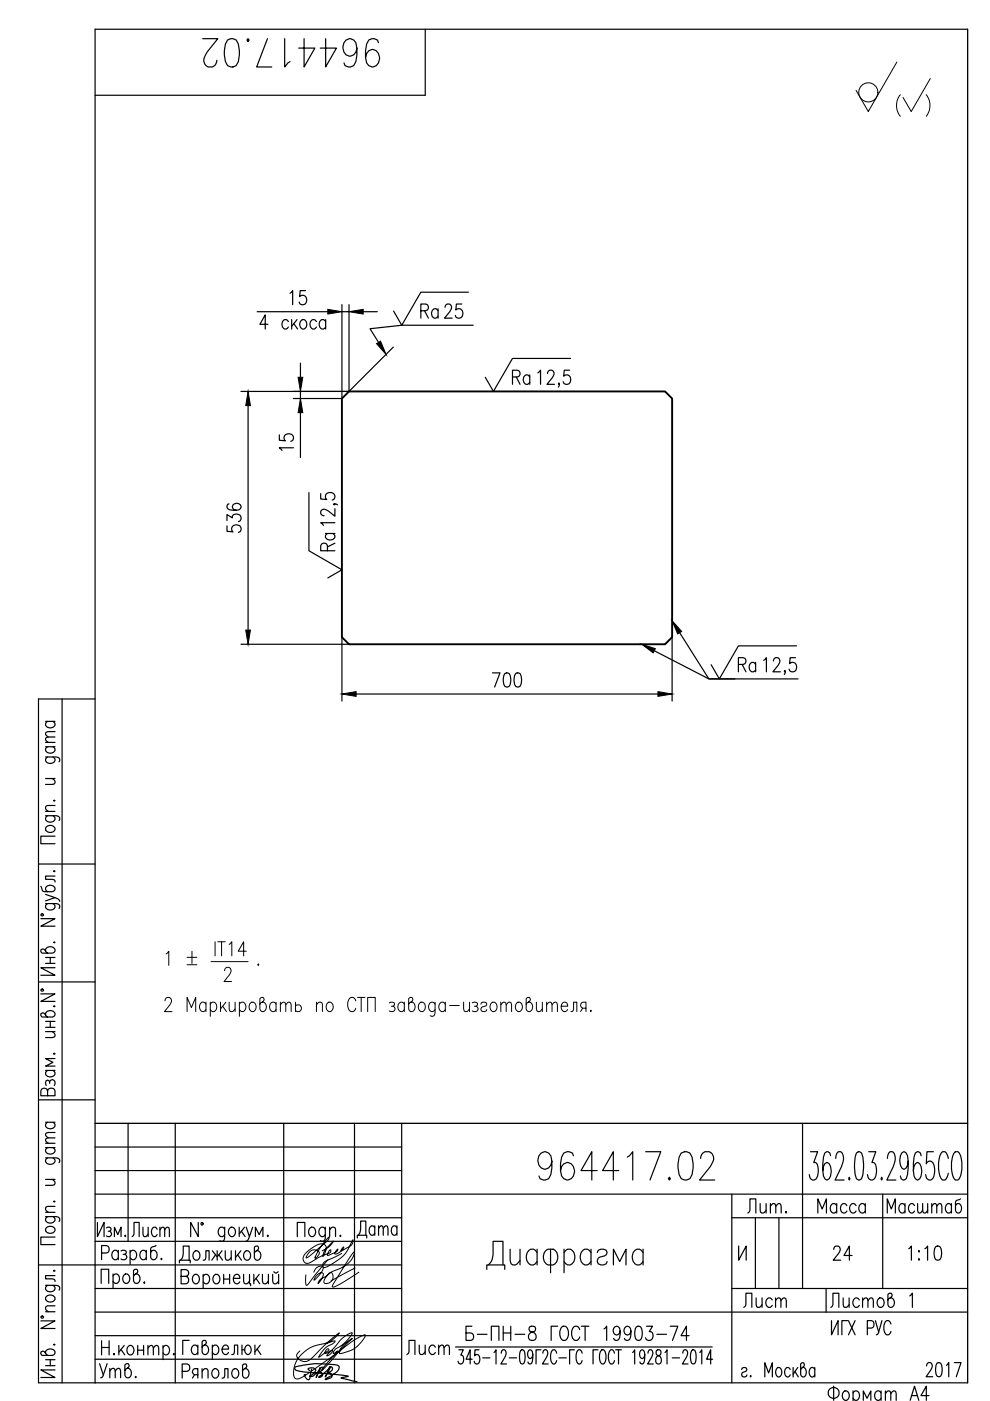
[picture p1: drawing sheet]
<svg xmlns="http://www.w3.org/2000/svg" width="210mm" height="297mm" viewBox="0 0 210 297" stroke-linecap="round" stroke-linejoin="round" font-family="sans-serif">
<defs><g id="words">
<text font-size="10.6" x="102" y="270.9">Диафрагма</text>
<g font-size="10.1">
<text x="41.6" y="15.5">964417.02</text>
<text x="112.9" y="251.5">964417.02</text>
</g>
<text font-size="8.4" x="188.7" y="25.8">( )</text>
<g font-size="6.6">
<text x="60.3" y="66">15</text>
<text x="87.8" y="68.8">Ra</text>
<text x="63.1" y="96.7" transform="rotate(-90 63.1 96.7)">15</text>
<text x="72" y="118.2" transform="rotate(-90 72 118.2)">Ra</text>
<text x="33.9" y="206">1 %%P .</text>
<text x="26.8" y="263.5">Лист</text>
<text x="157.3" y="258.6">Лит.</text>
<text x="172.2" y="258.6">Масса</text>
<text x="187" y="258.6">Масштаб</text>
<text x="175.3" y="268.5">24</text>
<text x="19.8" y="293.5">Утв.</text>
<text x="85" y="288.6">Лист</text>
</g>
<g font-size="6.2">
<text x="54" y="70.9">4 скоса</text>
<text x="107.6" y="82.5">Ra</text>
<text x="51.9" y="113.9" transform="rotate(-90 51.9 113.9)">536</text>
<text x="155.2" y="143.6">Ra</text>
<text x="103" y="146.8">700</text>
<text x="156.6" y="278.3">Лист</text>
<text x="175" y="278.3">Листов</text>
<text x="97.7" y="285.4">Б-ПН-8 ГОСТ 19903-74</text>
<text x="174.3" y="298.1">Фоpмат А4</text>
</g>
</g></defs>
<path d="M72.5 84.5l1.5-1.5h67l1.5 1.5v50.6l-1.5 1.5h-67l-1.5-1.5z" fill="none" stroke="#000" stroke-width=".4"/>
<g fill="none" stroke="#000" stroke-width=".25">
<path d="M90.2 6.2v14h-70M63.7 77v3M72.5 64.6v19.9h-10.3M72.5 66.1h1.5M74 64.6v18.4M77 66.1h3M83.4 73.6l-9.4 9.4M97.9 64.5h-1.1l-.2 1.2a.88 .88 0 0 1 1.1-.1 .88 .88 0 0 1 .4 1 .82 .82 0 0 1-.6 .9 .82 .82 0 0 1-1-.6M99.3 62h-10.1l-4 7-1.8-3M100.3 69h-15.1l-6.7 .7 1.8 2.9M116.1 79.2l.2-.6 .7-.1a.92 .92 0 0 1 .1 1.6l-1.1 1.4h1.6M120.8 78.5h-1.2l-.1 1.3a.87 .87 0 0 1 1.1-.2 .87 .87 0 0 1 .4 1 .82 .82 0 0 1-.7 .9 .82 .82 0 0 1-.9-.6"/>
<path d="M121 76h-12.3l-4.1 7-1.7-3M51.1 83h22.9M52.6 86v47.6M63.7 83v1.5M63.7 87.5v9.5M118.6 81.4l-.1 .1-.1-.1 .1-.2a.62 .62 0 0 1-.1 .9M65.5 104.4v12.4l7 4-3 1.7M68 104.7v1.1l1.3 .1a.88 .88 0 0 1-.2-1.1 .88 .88 0 0 1 1-.4 .82 .82 0 0 1 .9 .7 .82 .82 0 0 1-.6 .9M70.9 106.8l.1 .1-.1 .2-.2-.2a.63 .63 0 0 1 .9 .2M71 107.9v1.5l-1.4-1.1a.94 .94 0 0 0-1.6 .1l.1 .7 .6 .2M51.1 136.6h22.9M72.5 135.1v13.5"/>
<path d="M138.7 138l11.6 5.9h18.9M142.5 135.1v13.5M144.1 134.1l6.2 9.8h5.5M168.7 139.4h-1.2l-.1 1.3a.87 .87 0 0 1 1.1-.2 .87 .87 0 0 1 .4 1.1 .82 .82 0 0 1-.7 .8 .82 .82 0 0 1-.9-.5M168.9 136.9h-12.3l-4.1 7-1.7-3M9.7 158.3h2M9.7 157.4h2M9.7 152.9h2M10.1 158.3a.66 .66 0 0 0-.5 .6 .66 .66 0 0 0 .5 .7 .9 .9 0 0 0 1.1 0 .9 .9 0 0 0 .3-1.1l-.3-.2M10.1 152.9a.67 .67 0 0 0-.5 .7 .67 .67 0 0 0 .5 .6 1.01 1.01 0 0 0 1.6-.8l-.5-.5M11.7 156.3l-1.9 .1-.1 .4 .5 .6M11.7 155.1l-1.9 .1-.1 .5 .5 .6"/>
<path d="M13.2 148.2v145M20.2 148.2h-12v145h197v-287h-185v287M75.5 147.1h64M164 140.2l.2-.6 .7-.2a.93 .93 0 0 1 .1 1.6l-1.1 1.4h1.6M166.5 142.3l-.1 .1v-.2a.64 .64 0 0 1-.1 .8M9.7 172.9l2.7 .2 .3 .3-.2 .6M9.7 160.5l2.7 .1 .3 .3-.2 .6M9.7 172h2M9.7 165.1h2M9.8 175.4a1.06 1.06 0 0 1 1.1-.4 1.06 1.06 0 0 1 .8 .9 1.06 1.06 0 0 1-1.2 .6 1.06 1.06 0 0 1-.8-.9zM10.1 172.9l-.3 .3a.65 .65 0 0 0 .3 1 1.01 1.01 0 0 0 1.6-.8l-.5-.5M10.1 160.5l-.3 .2a.65 .65 0 0 0 .3 1.1 1.01 1.01 0 0 0 1.6-.9l-.5-.4"/>
<path d="M11.1 165.1l.6 .5-.2 .6-1.8 .1M11.4 169.7h.3l-.2 .2zM11.7 177.3h-3v1.6h3M11.7 170.8l-1.9 .1-.1 .6 .5 .5M8.2 183.2h12M8.7 194.8h3l-3 1.6h3M8.7 187.9l.4 1.1 2 .1a.64 .64 0 0 0 .6-.6 .64 .64 0 0 0-.5-.7 .91 .91 0 0 0-1.1 0 .91 .91 0 0 0-.3 1l.3 .3M8.7 193.8h.4v.3h-.4zM9.7 191.6l2.7 .1 .3 .3-.2 .6M9.7 189.6l2 .7-2 .7M10.1 191.6l-.3 .2a.65 .65 0 0 0 .3 1 1.01 1.01 0 0 0 1.6-.8l-.5-.4M11.4 199.8h.3l-.2 .1z"/>
<path d="M11.4 184.7l.1-.1 .2 .1-.2 .1zM11.7 190.3l.8 .5 .2 .3M11.7 185.7h-2v.7l1.8 .1 .2 .5M8.2 208.2h12M8.7 210.7h3l-3 1.6h3M8.7 209.8h.4v.3h-.4zM9.7 201.6a1 1 0 0 1 1-.9 1 1 0 0 1 1 .9l-.6 .5h-2.2l-.2-.4v-.3l.4-.2 .3 .1 .7 .8M9.7 215.2a1 1 0 0 1 1-.9 1 1 0 0 1 1 .9l-.6 .4h-2.2l-.2-.3v-.3l.4-.3 .3 .1 .7 .8M9.7 203h2M9.7 204.3h2M9.7 218.7h2M9.7 216.6h2"/>
<path d="M9.7 217.8h2M10.7 203v1.3M10.7 216.6v1.2M11.1 218.7l.6 .6-.2 .6-1.8 .1M11.4 213.4l.1-.2 .2 .2zM11.7 205.2h-3l3 1.6h-3M8.2 233.2h12M9.7 237.9h2M9.7 227h2M10.1 237.9a.67 .67 0 0 0-.5 .7 .67 .67 0 0 0 .5 .6 1.01 1.01 0 0 0 1.6-.8l-.5-.5M10.1 231.3a.73 .73 0 0 0-.7-.6 .73 .73 0 0 0-.7 .6v1h3v-1a.82 .82 0 0 0-.8-.6 .82 .82 0 0 0-.8 .6v1M10.1 227a.66 .66 0 0 0-.5 .6 .66 .66 0 0 0 .5 .6 .9 .9 0 0 0 1.1 .1 .9 .9 0 0 0 .3-1.1l-.3-.2"/>
<path d="M10.5 229.3a.59 .59 0 0 1 .6-.4 .59 .59 0 0 1 .6 .4l-.2 .9M10.5 229.7v-.4l-.4-.3a.73 .73 0 0 0-.3 1.2M11.4 223.4l.1-.1 .2 .1-.2 .1zM11.7 224.4h-2l1.5 .8-1.5 .8h2M20.2 238.2h185M27.2 238.2v25M37.2 238.2v55M60.2 238.2v55M75.2 238.2v55M85.2 238.2v55M170.2 238.2v35M9.7 257.9l2.7 .2 .3 .3-.2 .6"/>
<path d="M9.7 245.5l2.7 .1 .3 .3-.2 .6M9.7 257h2M9.7 250.1h2M9.7 243.3h2M9.7 242.4h2M10.1 257.9l-.3 .3a.64 .64 0 0 0 .3 1 1.01 1.01 0 0 0 1.6-.8l-.5-.5M10.1 245.5l-.3 .2a.64 .64 0 0 0 .3 1 1.01 1.01 0 0 0 1.6-.8l-.5-.4M10.1 243.3a.67 .67 0 0 0-.5 .6 .67 .67 0 0 0 .5 .7 .91 .91 0 0 0 1.1 0 .91 .91 0 0 0 .3-1.1l-.3-.2M11.1 250.1l.6 .5-.2 .6-1.8 .1M11.4 254.7l.1-.1 .2 .1zM11.7 255.8l-1.9 .1-.1 .6 .5 .5M11.7 241.3l-1.9 .1-.1 .4 .5 .6"/>
<path d="M11.7 240.1l-1.9 .1-.1 .5 .5 .6M20.2 253.2h185M20.2 258.2h65M20.2 243.2h65M20.2 248.2h65M20.7 259.2v3l1.4-3v3M42 259.2v3l-1.6-3v3M42.7 259.3h.3v.4h-.3zM79.5 259.9v2M80.3 259.9v2M84.2 259.9v2M155.2 258.2h50"/>
<path d="M155.2 253.2v40M160.2 258.2v15M165.2 258.2v15M171.8 244.2h1.6l-.9 2.3h.4a3.2 3.2 0 0 1 .2 3.4l-.4 .3h-.4l-.5-.3-.2-.9M176.1 245l-.1-.5-.5-.3h-.2l-.4 .3a10.6 10.6 0 0 0-.3 4.8l.3 .6 .5 .3a2.35 2.35 0 0 0 .7-2.9l-.3-.5-.5-.3-.4 .3-.3 .5-.1 .9M177.2 245.6a1.7 1.7 0 0 1 .5-1.4h.6a1.98 1.98 0 0 1 .4 2.3l-1.6 3.7h1.9M180.1 249.6l.1 .3-.1 .3-.2-.3zM181.6 244.5l.4-.3 .7 .3a8.9 8.9 0 0 1 0 5.4l-.4 .3-.7-.3a9.1 9.1 0 0 1 0-5.4zM184.2 244.2h1.5l-.8 2.3h.4a3.2 3.2 0 0 1 .1 3.4l-.4 .3h-.4l-.4-.3-.3-.9M186.9 249.6l.2 .3-.2 .3-.1-.3zM187.2 253.2v20M188.2 245.6a1.7 1.7 0 0 1 .5-1.4h.6a1.98 1.98 0 0 1 .4 2.3l-1.7 3.7h1.9"/>
<path d="M192.6 246.2l-.5 1.4-.5 .3a2.37 2.37 0 0 1-.7-2.9l.3-.5 .4-.3 .5 .3a8 8 0 0 1 0 5.4l-.6 .3-.4-.3-.2-.6M195.3 245l-.1-.5-.5-.3-.6 .3a10.6 10.6 0 0 0-.3 4.8l.3 .6 .5 .3a2.35 2.35 0 0 0 .7-2.9l-.3-.5-.5-.3-.4 .3-.3 .5-.1 .9M197.9 244.2h-1.4l-.1 2.6 .5-.6h.5a2.24 2.24 0 0 1 .8 2.3l-.4 1.4-.4 .3h-.5l-.4-.3-.2-.9M201.1 245.6l-.2-.6a.98 .98 0 0 0-1.1-.8 5.6 5.6 0 0 0 0 6 1.22 1.22 0 0 0 1.3-1.4M202.6 244.2a1.22 1.22 0 0 1 1.2 1.4 5.3 5.3 0 0 1-.7 4.6 1.22 1.22 0 0 1-1.2-1.4 5.3 5.3 0 0 1 .7-4.6zM8.2 268.2h77M8.7 279.1h.4v.3h-.4zM9.7 272.5l2.7 .1 .3 .4-.2 .5M9.7 278.1h2M9.8 260.3a1.06 1.06 0 0 1 1.1-.3 1.06 1.06 0 0 1 .8 .9 1.06 1.06 0 0 1-1.2 .6 1.06 1.06 0 0 1-.8-.9zM9.8 274.9a1.06 1.06 0 0 1 1.1-.3 1.06 1.06 0 0 1 .8 .9 1.06 1.06 0 0 1-1.2 .6 1.06 1.06 0 0 1-.8-1zM10.1 272.5l-.3 .2a.65 .65 0 0 0 .3 1.1 1.01 1.01 0 0 0 1.6-.8l-.5-.5"/>
<path d="M11.4 269.4l.1-.1 .2 .1-.2 .1zM11.7 262.3h-3v1.6h3M11.7 276.9l-1.9 .1-.1 .5 .5 .6M11.7 270.5h-2v.6l1.8 .2 .2 .4M20.2 278.2h185M20.2 263.2h65M20.2 273.2h65M21.5 272.1v-3h1.6v3M21.5 265.7h1.1a.82 .82 0 0 0 .6-.8 .82 .82 0 0 0-.6-.8h-1.1v3M22.6 260.3a.6 .6 0 0 1 1 .3l-.3 .4h-.3M23.3 261a.61 .61 0 0 1 .4 .6 .61 .61 0 0 1-.4 .6l-.7-.2M24 270.5a.66 .66 0 0 1 .6-.4 .66 .66 0 0 1 .6 .4 .99 .99 0 0 1-.8 1.6l-.4-.4"/>
<path d="M24 270.1v3M24.3 262.2v-2l.7 1.6 .7-1.6v2M25.1 265.5a.67 .67 0 0 0-.6-.4 .67 .67 0 0 0-.7 .4 1.01 1.01 0 0 0 .8 1.6l.5-.4M25.1 265.1v2M25.7 265.2a.73 .73 0 0 1 1.1 .3l-.4 .4h-.3M26.4 270.3l.2-.2a1 1 0 0 1 .9 1 1 1 0 0 1-.9 1 1.17 1.17 0 0 1-.2-1.8zM26.4 265.9a.58 .58 0 0 1 .5 .6 .58 .58 0 0 1-.5 .6l-.7-.2M27.6 265.5a.67 .67 0 0 1 .6-.4 .67 .67 0 0 1 .7 .4 1.01 1.01 0 0 1-.8 1.6l-.5-.4M27.6 265.1v3M28.8 270.1a1 1 0 0 1 .9 1 1 1 0 0 1-.9 1l-.5-.6v-2.1l.4-.3h.3l.2 .4-.1 .3-.8 .7M30.6 271.8l.1 .2-.1 .1-.1-.1zM31 265.5a.66 .66 0 0 0-.6-.4 .66 .66 0 0 0-.6 .4 .9 .9 0 0 0-.1 1.1 .9 .9 0 0 0 1.1 .3l.2-.2"/>
<path d="M31 265.1v2M33.1 264.1l-1 .4-.2 2a.64 .64 0 0 0 .6 .6 .64 .64 0 0 0 .7-.4 .91 .91 0 0 0 0-1.2 .91 .91 0 0 0-1-.3l-.3 .3M34.2 266.8l.1 .1-.1 .2-.1-.2zM38 267.8v-.6h2.3v.6M38.3 267.2a3.1 3.1 0 0 0 .6-3h1.2v3M38.4 270.6h1a.82 .82 0 0 1 .6 .8 .82 .82 0 0 1-.6 .8h-1v-3h1a.73 .73 0 0 1 .6 .7 .73 .73 0 0 1-.6 .7M41.1 270.3a.64 .64 0 0 1 1.1 .3 1.01 1.01 0 0 1-.8 1.6 1.18 1.18 0 0 1-.3-1.9zM41.2 265.3l.3-.1a1 1 0 0 1 .9 1 1 1 0 0 1-.9 1 1.18 1.18 0 0 1-.3-1.9zM43.1 267.2l.4-.2 .1-1.8h.7v2M43.1 270.6a.67 .67 0 0 1 .6-.4 .67 .67 0 0 1 .6 .4 1.01 1.01 0 0 1-.8 1.6l-.4-.4M43.1 270.2v3M45 265.2l1 1.3 1.1-1.3"/>
<path d="M45.5 270.3a.64 .64 0 0 1 1 .3 1.01 1.01 0 0 1-.8 1.6 1.19 1.19 0 0 1-.2-1.9zM45.7 266l-.8 1.2M46 265.2v2M46.4 266l.8 1.2M47.4 271.2h1.3M47.4 270.2v2M47.6 260.6l-.2-.3a.64 .64 0 0 0-1 .3 1.01 1.01 0 0 0 .8 1.6l.4-.4M47.6 260.2l-.1 2.7-.3 .3-.6-.2M47.8 265.2l.1 1.8 .6 .2 .5-.6M48.7 270.2v2M48.8 260.3a.64 .64 0 0 1 1 .3 1.01 1.01 0 0 1-.8 1.6 1.18 1.18 0 0 1-.2-1.9zM49 265.2v2"/>
<path d="M49.5 271h1.4a.67 .67 0 0 0-.5-.8 .67 .67 0 0 0-.8 .4 1.01 1.01 0 0 0 .8 1.6l.5-.4M49.9 265.2v2M50.4 266l.8 1.2M50.7 260.2v2M51.1 265.2l-1.2 1.4M51.2 261l.8 1.2M51.6 270.2l.2 1.8 .5 .2 .6-.6M51.9 260.2l-1.2 1.4M52 265.3l.2-.1a1 1 0 0 1 .9 1 1 1 0 0 1-.9 1 1.17 1.17 0 0 1-.2-1.9zM52.2 260.2l.7 2 .7-2M52.9 262.2l-.2 .6-.6 .4M52.9 270.2v2h.2v.4"/>
<path d="M53.8 270.2v2M54.1 262.2v-2l.8 1.6 .8-1.6v2M54.3 271l.8 1.2M54.4 265.2a1 1 0 0 1 .9 1 1 1 0 0 1-.9 1l-.5-.6v-2.1l.4-.3h.3l.2 .4-.1 .3-.8 .7M55 270.2l-1.2 1.4M55.6 270.2l.2 1.8 .5 .2 .6-.6M56.8 261.9v.3l-.1-.2zM56.9 270.2v2M57.8 270.2l.1 1.8 .6 .2 .6-.6M58 269.6a.5 .5 0 0 0 .5 .3 .5 .5 0 0 0 .5-.3M59.1 270.2v2M63 262.2v-3h1.6v3"/>
<path d="M65.8 260.3a.64 .64 0 0 1 1 .3 1.01 1.01 0 0 1-.8 1.6 1.19 1.19 0 0 1-.2-1.9zM69 260.6l-.3-.3a.64 .64 0 0 0-1 .3 1.01 1.01 0 0 0 .8 1.6l.5-.4M69 260.2l-.1 2.7-.4 .3-.6-.2M69.9 260.8l.6-.6 .5 .1 .1 1.9M69.9 260.2v2M72.2 261.9v.3l-.1-.2zM75.8 262.5v-.6h2v.6M76 261.9a3.4 3.4 0 0 0 .5-3h1.1v3M79.5 260.3l-.4-.4h-.3a1.24 1.24 0 0 0 0 2h.3l.4-.4M80.3 260.5l.5-.6 .4 .1 .1 1.9M81.3 260.5l.5-.6 .4 .1 .1 1.9M84.2 260.3l-.4-.4h-.3a1.24 1.24 0 0 0 0 2h.3l.4-.4"/>
<path d="M155.2 273.2h50M156.6 264.2v3l1.6-3v3M176.3 280v3l1.4-3v3M179.7 280h-1.2v3M179.9 280l1.4 3M181.3 280l-1.4 3M185.6 280l.7 2.4M187 280l-.8 2.7-.4 .3M192.7 264.8l.5-.6v3M192.9 274.8l.5-.6v3M194.8 265.2l.2 .1-.2 .2zM194.8 266.9l.2 .1-.2 .2z"/>
<path d="M196.1 264.8l.6-.6v3M198.4 264.3l.6-.1a1.46 1.46 0 0 1 .6 1.7l-.3 1.1-.6 .2a1.48 1.48 0 0 1-.7-1.7zM8.7 280.1h3l-3 1.6h3M9.7 286.9a1 1 0 0 1 1-.9 1 1 0 0 1 1 .9l-.6 .5h-2.2l-.2-.4v-.3l.4-.2 .3 .1 .7 .8M9.7 288.3h2M9.7 289.5h2M10.7 288.3v1.2M11.4 285.1l.1-.1 .2 .1zM11.7 290.5h-3l3 1.6h-3M20.2 283.2h65M20.2 288.2h65M21.5 284.3v3"/>
<path d="M21.5 285.7h1.6M23.1 284.3v3M25.2 285.3v2M26.3 285.3l-1.1 1.4M27.3 285.4a.8 .8 0 0 1 .9 .1 .8 .8 0 0 1 .2 .9 .8 .8 0 0 1-.9 .9 1.18 1.18 0 0 1-.2-1.9zM29.2 285.3v2M30.4 285.3v2M31.4 285.8l.5-.5 .5 .1 .1 1.9M31.4 285.3v2M32.5 285.8l.6-.5 .4 .1 .2 1.9M34.6 285.7l.4-.4a1 1 0 0 1 1 1 1 1 0 0 1-1 1l-.4-.5M34.6 285.3v3"/>
<path d="M36.9 287l.1 .1-.1 .2-.2-.2zM38.6 290.8h1.1a.81 .81 0 0 0 .6-.8 .81 .81 0 0 0-.6-.8h-1.1v3M40.1 284.2h-1.4v3M41.3 291.5l-.5 .7M41.9 285.6l-.4-.4a1 1 0 0 0-.9 1 1 1 0 0 0 .9 1l.4-.4M41.9 291.5h-.6l-.3-.2a.67 .67 0 0 1 .3-1.1h.6v2M41.9 285.2v2M42.9 290.8l.5-.6 .6 .1 .1 1.9M42.9 290.2v2M43.3 285.2a1 1 0 0 1 .9 1 1 1 0 0 1-.9 1l-.4-.6v-2.1l.3-.3h.3l.3 .4-.1 .3-.8 .7M45 285.6l.3-.3a.8 .8 0 0 1 .9 .1 .8 .8 0 0 1 .2 .9 .82 .82 0 0 1-.9 .9l-.5-.4M45 285.2v3"/>
<path d="M45.3 290.3l.2-.1a1 1 0 0 1 .9 1 1 1 0 0 1-.9 1 1.17 1.17 0 0 1-.2-1.9zM47.1 286h1.4a.66 .66 0 0 0-.5-.8 .66 .66 0 0 0-.8 .4 1 1 0 0 0 .8 1.6l.5-.4M47.1 292.2l.4-.2 .2-1.8h.6v2M49.1 287.2l.5-.2 .1-1.8h.7v2M49.5 290.3l.2-.1a1 1 0 0 1 .9 1 1 1 0 0 1-.9 1 1.18 1.18 0 0 1-.2-1.9zM51.3 286.2h.6a.89 .89 0 0 1 .8-1 1.07 1.07 0 0 1 .6 1.1 1.07 1.07 0 0 1-.8 .9 1.01 1.01 0 0 1-.6-1M51.3 285.2v2M51.9 290.2a1 1 0 0 1 .9 1 1 1 0 0 1-.9 1l-.5-.6v-2.1l.4-.3h.3l.2 .4-.1 .3-.8 .7M54 285.2v2M54.5 286l.8 1.2M55.2 285.2l-1.2 1.4M65.7 290.6l-.4-.3a.97 .97 0 0 1 1.6 .2l-.5 .8-.7 .4v.1a2.35 2.35 0 0 0 2.1-1.5v-.3l-.8 2 .3-.6a2.26 2.26 0 0 1 1-1.5l.2 .1a.87 .87 0 0 1-.8 .8 .61 .61 0 0 1 .7 .7 .61 .61 0 0 1-.8 .5v-.1a6.7 6.7 0 0 0 2.4-2.2l-1 2.2 1.1-2a.34 .34 0 0 1 .5 .1 .34 .34 0 0 1-.2 .5l-.5 .4-.4 .1 .7 .4a.54 .54 0 0 1 .1 .6 .54 .54 0 0 1-.5 .3l-.8 .2 2.2-1.5 .6-.6a.67 .67 0 0 0 0-.8 .67 .67 0 0 0-.8-.3 19.4 19.4 0 0 0-8.5 .6 .51 .51 0 0 0 .6 .7l1.6 .3 9 .8 .2 .1-1.6 .4 3.4 .7"/>
<path d="M66.1 290.3l-.3 1.5a.54 .54 0 0 1-.4 .7l-.4-.2-.5-.7 .3-.2M96.6 285.6h54.4M100.1 288.2h-1.3l.9-2v3M101.6 286.2h-.9l-.1 1.3a.53 .53 0 0 1 .9-.2 1.32 1.32 0 0 1-.3 1.9 .56 .56 0 0 1-.7-.6M102.3 287.9h1.6M104.7 286.8l.5-.6v3M106.3 286.9v-.1a.57 .57 0 0 1 .7-.6l.2 .3a1.39 1.39 0 0 1-.1 1.3l-.9 1.4h1.2M108 287.9h1.5M110.4 286.3l.4-.1a1.65 1.65 0 0 1 .5 1.7l-.2 1.1-.5 .2a1.67 1.67 0 0 1-.5-1.7zM113 287.2l-.3 .7-.3 .1a1.03 1.03 0 0 1-.5-.9 1.03 1.03 0 0 1 .5-.9l.3 .1a3.3 3.3 0 0 1 0 2.7l-.4 .2-.3-.2-.1-.2M114.7 286.2h-1v3M115.1 286.9v-.1a.58 .58 0 0 1 .7-.6l.3 .3a1.36 1.36 0 0 1-.2 1.3l-.9 1.4h1.2"/>
<path d="M118 286.9a.62 .62 0 0 0-.6-.7 .62 .62 0 0 0-.6 .7l-.1 .4a2.14 2.14 0 0 0 .6 1.9 .7 .7 0 0 0 .7-.7M118.5 287.9h1.6M121.8 286.2h-1v3M123.4 286.9l-.1-.3a.59 .59 0 0 0-.6-.4 2.38 2.38 0 0 0 0 3 .69 .69 0 0 0 .7-.7M126.8 286.2h-1.1v3M127.5 286.3l.1-.1a.7 .7 0 0 1 .8 .7l.1 .4a2.14 2.14 0 0 1-.5 1.9 .7 .7 0 0 1-.8-.7l-.1-.5a2.49 2.49 0 0 1 .4-1.7zM130.3 286.9a.61 .61 0 0 0-.6-.7 .61 .61 0 0 0-.6 .7v1.6a.6 .6 0 0 0 .3 .6 .6 .6 0 0 0 .6-.1l.3-.5M131.1 286.2v3M134.1 286.8l.5-.6v3M136.7 287.2l-.1 .4-.4 .4a1.02 1.02 0 0 1-.6-.9 1.02 1.02 0 0 1 .6-.9l.3 .1a3.3 3.3 0 0 1 0 2.7l-.5 .2-.2-.2-.1-.2M137.4 286.9l.1-.4 .2-.3h.4l.2 .3a1.39 1.39 0 0 1-.1 1.3l-.9 1.4h1.2M139.2 286.3a.85 .85 0 0 0 .8 1.3 .9 .9 0 0 1 .2 1 .9 .9 0 0 1-.8 .6 1.03 1.03 0 0 1-.4-1.1 1.03 1.03 0 0 1 .9-.8 .61 .61 0 0 0 .2-.8 .61 .61 0 0 0-.9-.2z"/>
<path d="M141 286.8l.4-.6v3M142.5 287.9h1.6M144.8 286.9v-.1a.56 .56 0 0 1 .6-.6l.3 .3a1.36 1.36 0 0 1-.2 1.3l-.8 1.4h1.2M146.7 286.3l.4-.1a1.65 1.65 0 0 1 .5 1.7l-.3 1.1-.4 .2a1.7 1.7 0 0 1-.5-1.7zM148.4 286.8l.4-.6v3M151.1 288.2h-1.3l.9-2v3M157.3 290.4a.56 .56 0 0 1 .5-.5 .56 .56 0 0 1 .6 .5l-.3 .4-.5 .1a.6 .6 0 0 0-.2 .9 .6 .6 0 0 0 1-.3M159.2 291.7v.2zM162.2 291.9v-3l.8 2.2 .8-2.2v3M164.8 290.1l.5-.2a1.24 1.24 0 0 1 0 2 1.05 1.05 0 0 1-.9-.7 1.05 1.05 0 0 1 .4-1.1zM167.6 290.4l-.4-.5h-.3a1.24 1.24 0 0 0 0 2h.3l.4-.4M168.2 289.9v2"/>
<path d="M168.6 290.8l.7 1.1M169.2 289.9l-1 1.5M170.2 289.9h.3a1.24 1.24 0 0 1 0 2 .61 .61 0 0 1-.7-.5v-2.2l.3-.3h.3l.1 .2a.73 .73 0 0 1-.5 1l-.2 .3M172.8 290.4l-.4-.5h-.3a1.24 1.24 0 0 0 0 2h.3l.4-.4M172.8 289.9v2M183.9 281.6h.9a.85 .85 0 0 0 .5-.8 .85 .85 0 0 0-.5-.8h-.9v3M188.9 280.7a.71 .71 0 0 0-.7-.7 .71 .71 0 0 0-.7 .7 2.03 2.03 0 0 0 .5 2.3 .78 .78 0 0 0 .9-.7M196.5 289.6l.1-.4a.66 .66 0 0 1 .9-.1 .66 .66 0 0 1 .1 .9l-1.2 1.9h1.4M198.7 289l.5-.1a1.56 1.56 0 0 1 .6 1.7l-.3 1.2-.5 .1a1.53 1.53 0 0 1-.6-1.7zM200.7 289.5l.5-.6v3M202.4 288.9h1.4l-1 3"/>
</g>
<path d="M63.2 80h1l-.5 3zM69.5 65.6l3 .5-3 .5zM74 66.1l3-.5v1zM79.8 72.9l.9-.6 1.2 2.8zM52.6 83l.5 3h-1zM63.7 84.5l.5 3h-1zM52.1 133.6h1l-.5 3zM136.1 136.6l2.8 .9-.4 .9zM142.5 131.6l2 2.3-.8 .5zM72.5 147.1l3-.5v1zM139.5 146.6l3 .5-3 .5z" fill="#000" stroke="#000" stroke-width=".21"/>
<g fill="none" stroke="#000" stroke-width=".21">
<path d="M190.2 13.2l-6.1 10.5-2.6-4.5M205.2 6.2v287M35 212.2l.2-.6 .7-.1a.94 .94 0 0 1 .1 1.5l-1.1 1.5h1.6M39.7 214.5v-3l.9 2.1 .9-2.1v3M43.7 212.9a.66 .66 0 0 0-.7-.4 .66 .66 0 0 0-.6 .4 .9 .9 0 0 0 0 1.1 .9 .9 0 0 0 1 .3l.3-.3M43.7 212.5v2M44.6 212.9a.67 .67 0 0 1 .6-.4 .67 .67 0 0 1 .6 .4 1.01 1.01 0 0 1-.8 1.6l-.4-.5M44.6 212.5v3M46.8 212.5v2M47.2 213.3l.8 1.2M47.9 212.5l-1.1 1.4M48.6 212.5l.1 1.8 .6 .2 .5-.6"/>
<path d="M49.8 212.5v2M50.8 212.9a.67 .67 0 0 1 .6-.4 .67 .67 0 0 1 .6 .4 1.01 1.01 0 0 1-.8 1.6l-.4-.5M50.8 212.5v3M53.2 212.6a.64 .64 0 0 1 1 .3 1.01 1.01 0 0 1-.8 1.6 1.18 1.18 0 0 1-.2-1.9zM55.6 212.5a1 1 0 0 1 .9 1 1 1 0 0 1-.9 1l-.5-.6v-2.1l.3-.3h.4l.2 .4-.1 .3-.8 .7M58.5 212.9a.67 .67 0 0 0-.6-.4 .67 .67 0 0 0-.6 .4 .91 .91 0 0 0-.1 1.1 .91 .91 0 0 0 1.1 .3l.2-.3M58.5 212.5v2M59.4 213l.6-.5 .5 .1 .1 1.9M59.4 212.5v2M60.6 213l.6-.5 .4 .1 .1 1.9M62.6 213.3a.73 .73 0 0 1 1.2 .1 .73 .73 0 0 1-.4 1.1h-.4l-.4-.3M62.6 212.5v2"/>
<path d="M67.1 213l.6-.5 .5 .1 .2 1.9M67.1 212.5v2M69.5 212.6a.64 .64 0 0 1 1 .3 1.01 1.01 0 0 1-.8 1.6 1.18 1.18 0 0 1-.2-1.9zM75.4 212.2a.8 .8 0 0 0-.8-.8 .8 .8 0 0 0-.8 .8 1.89 1.89 0 0 0 .6 2.3 .85 .85 0 0 0 1-.7M75.8 211.5h1.6M76.6 211.5v3M78 214.5v-3h1.6v3M82.5 212.6a.73 .73 0 0 1 1.2 .3l-.4 .4h-.3M83.3 213.3a.58 .58 0 0 1 .5 .6 .58 .58 0 0 1-.5 .6l-.8-.2M85.7 212.9a.67 .67 0 0 0-.6-.4 .67 .67 0 0 0-.6 .4 .91 .91 0 0 0-.1 1.1 .91 .91 0 0 0 1.1 .3l.2-.3M85.7 212.5v2M87.1 212.5a1 1 0 0 1 .9 1 1 1 0 0 1-.9 1l-.5-.6v-2.1l.4-.3h.3l.3 .4-.2 .3-.8 .7"/>
<path d="M89 212.6a.65 .65 0 0 1 1.1 .3 1.01 1.01 0 0 1-.8 1.6 1.19 1.19 0 0 1-.3-1.9zM92.2 212.9l-.2-.3a.64 .64 0 0 0-1 .3 1.01 1.01 0 0 0 .8 1.6l.4-.5M92.2 212.5l-.1 2.7-.3 .3-.6-.2M94.4 212.9a.67 .67 0 0 0-.6-.4 .67 .67 0 0 0-.6 .4 1.01 1.01 0 0 0 .8 1.6l.4-.5M94.4 212.5v2M95.3 213.2h2.1M98.3 212.5l.1 1.8 .6 .2 .6-.6M99.6 212.5v2M100.1 212.6a.73 .73 0 0 1 1.2 .3l-.4 .4h-.3M100.9 213.3a.58 .58 0 0 1 .5 .6 .58 .58 0 0 1-.5 .6l-.8-.2M102 212.9a.66 .66 0 0 1 .6-.4 .66 .66 0 0 1 .6 .4l-.3 .4-.6 .2a.56 .56 0 0 0-.2 .8 .71 .71 0 0 0 1.1-.3M104.2 212.6a.64 .64 0 0 1 1.1 .3 1.01 1.01 0 0 1-.8 1.6 1.18 1.18 0 0 1-.3-1.9z"/>
<path d="M106.2 213l.6-.5 .4 .1 .1 1.9M106.2 212.5v2M107.3 213l.6-.5 .5 .1 .1 1.9M109.6 212.6a.64 .64 0 0 1 1 .3 1.01 1.01 0 0 1-.8 1.6 1.19 1.19 0 0 1-.2-1.9zM112 212.5a1 1 0 0 1 .9 1 1 1 0 0 1-.9 1l-.4-.6v-2.1l.3-.3h.3l.3 .4-.1 .3-.8 .7M113.7 212.5l.1 1.8 .6 .2 .6-.6M115 212.5v2M115.9 213l.6-.5 .4 .1 .1 1.9M115.9 212.5v2M117 213l.6-.5 .5 .1 .1 1.9M119 213.3h1.4a.67 .67 0 0 0-.5-.8 .67 .67 0 0 0-.8 .4 1.01 1.01 0 0 0 .8 1.6l.5-.5M121 214.5l.5-.2 .1-1.8h.7v2"/>
<path d="M123.5 213.8l-.4 .7M124.2 213.8l-.9-.2a.67 .67 0 0 1 .2-1.1h.7v2M125.3 214.2l.1 .1-.1 .2zM65.7 265.4a1.22 1.22 0 0 1 2 .3l-.2 .5a.69 .69 0 0 1-.7 .6 9.6 9.6 0 0 1 2.4-4l.6-.5-.4 .8-3.8 3.2-.7 .4 .2-.5zM66.5 269.7a1.5 1.5 0 0 1 2-1.1 4.2 4.2 0 0 1-1.9 2.8 1.83 1.83 0 0 1 1.9-1.5 2.8 2.8 0 0 1-1.1 2.2l.5-.8 1.3-.7 .5-.5a.45 .45 0 0 1 .5-.3 .45 .45 0 0 1 .4 .5 1.35 1.35 0 0 1-.4 1.4 1.35 1.35 0 0 1-1.5 .2 3.2 3.2 0 0 1 2.1-2.4 5.7 5.7 0 0 0 4.3-3.8v-.3l-.6 .6-1.3 2.2-2.5 4-.2 .5 .1 .2a9.2 9.2 0 0 0 3.6-1.9l1.9-1.3M68.3 265.2a4.6 4.6 0 0 0 2.4-2.1l-.2 .2a5 5 0 0 0-2.1 3.1 2.42 2.42 0 0 0 .6-2.4 1.76 1.76 0 0 0-2.3 .3l-.7 .4a2.95 2.95 0 0 0-1.7 2.3 .94 .94 0 0 0 .5 .8 .94 .94 0 0 0 1-.1l2.1-1.3 2-.8 .2-.3-.1-.3-.5 .7-.1 .4 1.3-.4a.97 .97 0 0 0 .9-.9l-.6 .8a.25 .25 0 0 0 .1 .3 .25 .25 0 0 0 .3-.1l1.1-.7 .3-.7-.5 .8 1.5-.8a1.37 1.37 0 0 0 1-1.5 9 9 0 0 1-6.3 5.8l-.1-.2a1.73 1.73 0 0 1 1.7-1.6l2.4-1.1M69.6 267.1l-3.7 4.5a1.39 1.39 0 0 1-.9 .9l-.2-.4 .1-1.8M75.3 268.8l-5.1 2.8M69.2 284.9l1.8-.6-.3 .5a5.6 5.6 0 0 0-3.1 2.9l1.9-1.2a.27 .27 0 0 0 .2-.5 .26 .26 0 0 0-.5 .1l-.3 .7a.36 .36 0 0 0 .6 0l1-.5a1.35 1.35 0 0 1-1.2 1.1l1.5-1.6a7.6 7.6 0 0 1 3.8-3.2h.1a8.9 8.9 0 0 1-3.7 3.6l-.3 .8 .9-.5-2.6 2.9-.9 1.2 1.7-1.6 1.7-2a8.3 8.3 0 0 1 3.2-3.2l-.1 .1a11.5 11.5 0 0 0-2.7 2.9l.1 .2a6.3 6.3 0 0 0 5.4-4 10.3 10.3 0 0 0-4.1 2.4l-7.2 5.3-2.5 1.5a.89 .89 0 0 1-1 0 .89 .89 0 0 1-.4-1 6.8 6.8 0 0 1 6.6-6.3 6 6 0 0 0 3.1-2.3l-.2 .2a49.5 49.5 0 0 0-5.9 5.4 1.75 1.75 0 0 1-2.9-.9l.7-.9"/>
<circle cx="184.1" cy="19.6" r="2.03"/>
</g>
<use href="#words"/>
</svg>
